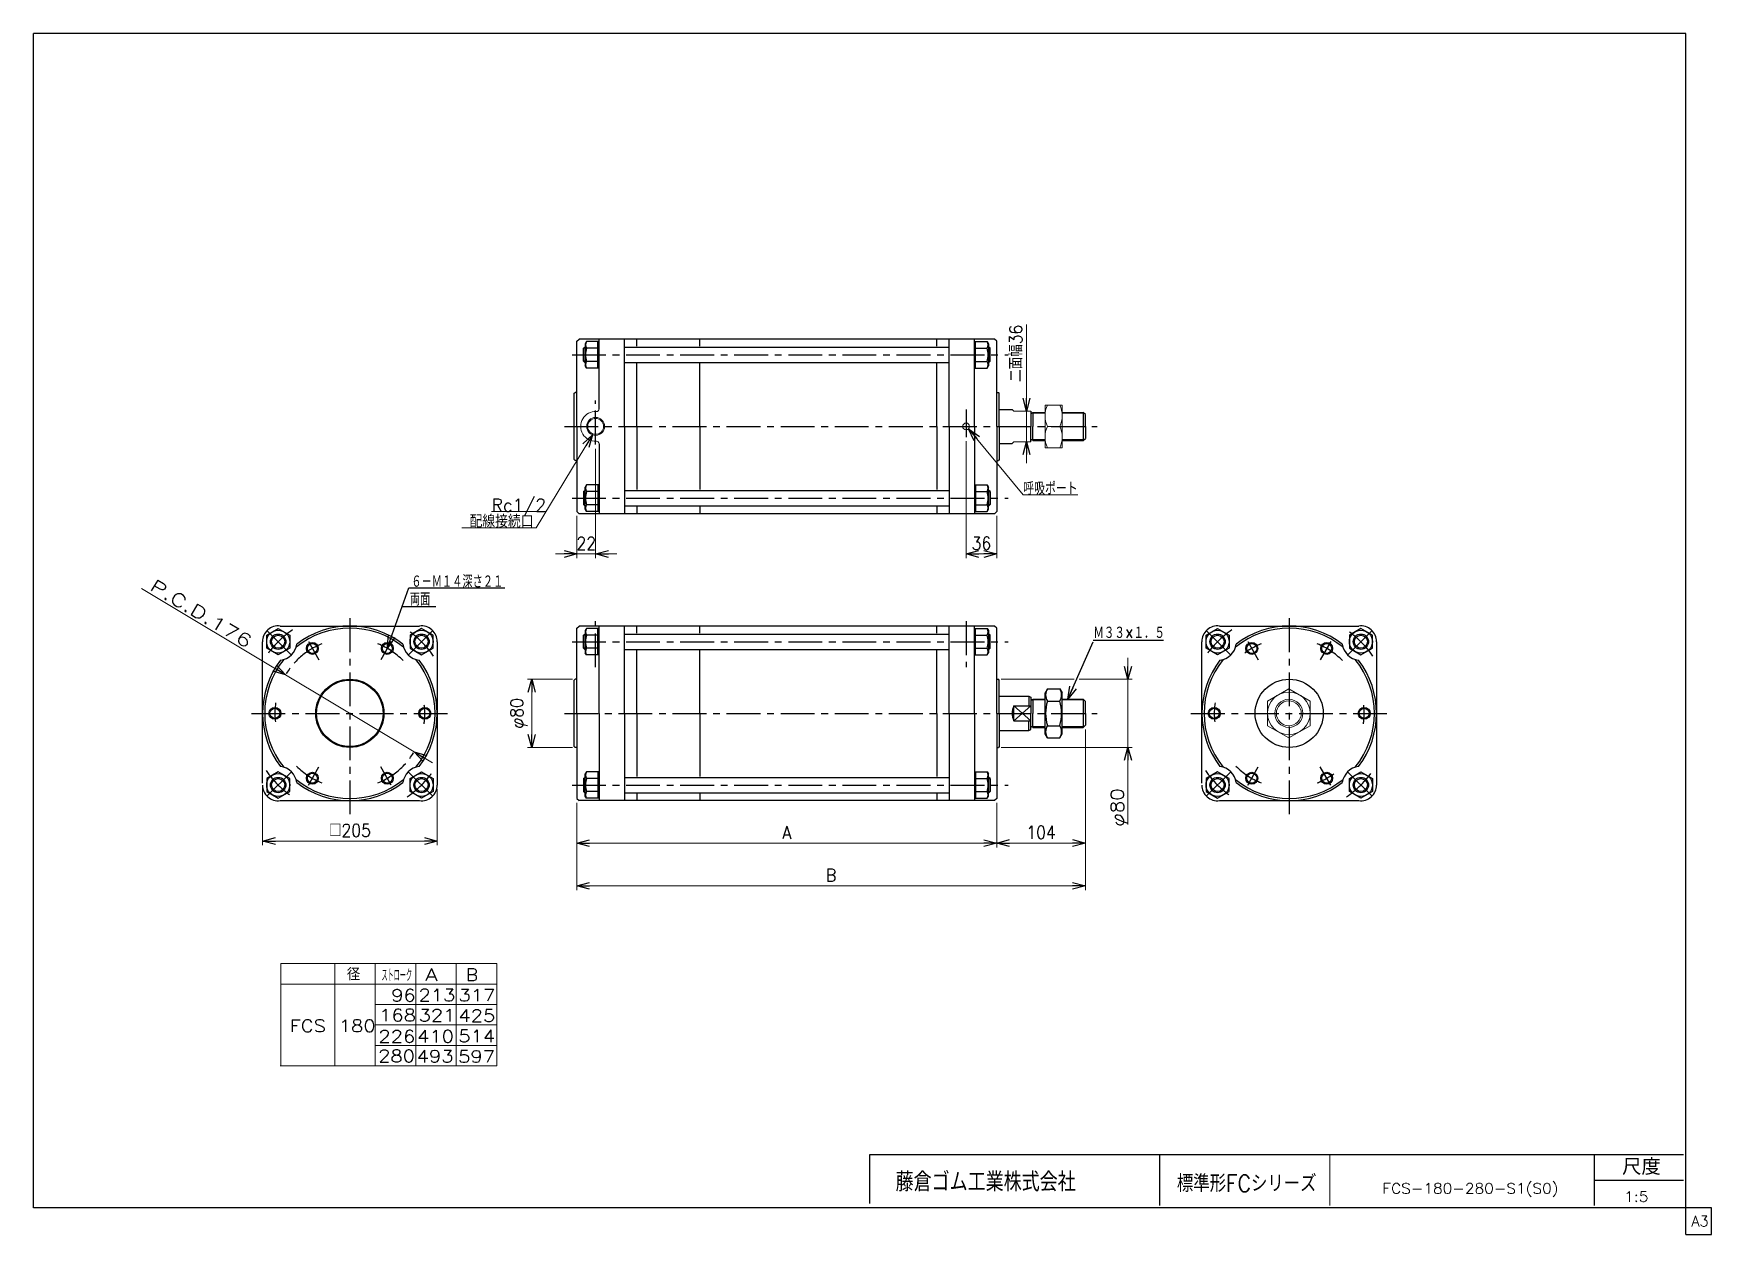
# Model space of a CAD drawing. Header units: millimetres. Extents: x -950 to 1020, y -701 to 709.
import ezdxf
from ezdxf.enums import TextEntityAlignment as Align

# ---------------------------------------------------------------- set-up
doc = ezdxf.new("R2010")
doc.units = ezdxf.units.MM
doc.header["$LTSCALE"] = 1.25
doc.linetypes.add('CENTER', pattern=[50.8, 31.75, -6.35, 6.35, -6.35])
doc.layers.add('ZUWAKU', color=7, linetype='Continuous')
doc.styles.add('FdaStyle0', font='txt.shx', dxfattribs={"width": 0.892857, "bigfont": 'bigfont'})
doc.dimstyles.new('DaDimRotatedStyle', dxfattribs={"dimtxt": 15, "dimasz": 15.000009, "dimexe": 5, "dimexo": 5, "dimgap": 5, "dimtad": 3, "dimdsep": 46, "dimtxsty": 'FdaStyle0', "dimblk1": 'OPEN30', "dimblk2": 'OPEN30', "dimsah": 1, "dimcen": 0.09, "dimclrd": 4, "dimclre": 4, "dimclrt": 4, "dimadec": 0, "dimazin": 2, "dimtfac": 1, "dimtdec": 4, "dimtmove": 0, "dimatfit": 0, "dimfxl": 1, "dimarcsym": 0})

msp = doc.modelspace()

# ---------------------------------------------------------------- texts
at = {"color": 4, "style": 'FdaStyle0'}
for s, height, width, p, p2 in [('配線接続口', 15, 0.833333, (-438.052, 128.43), (-363.052, 128.43)), ('６－Ｍ１４深さ２１', 15, 0.666667, (-506.499, 57.688), (-398.499, 57.688)), ('両面', 15, 0.666667, (-508.243, 37.031), (-484.243, 37.031)), ('Ｍ３３×１．５', 15, 0.666667, (294.372, -2.408), (378.372, -2.408)), ('   径', 14.4, 0.952381, (-624.04, -403.026), (-566.44, -403.026)), ('ストローク', 14.4, 0.416667, (-541.552, -404.233), (-505.552, -404.233)), ('FCS-180-280-S1(S0)', 12, 0.8272, (633.655, -653.284), (840.455, -653.284)), ('1:5', 12, 0.8, (917.398, -663.003), (946.198, -663.003))]:
    msp.add_text(s, height=height, dxfattribs=dict(at, width=width)).set_placement(p, p2, align=Align.FIT)
msp.add_text('P.C.D.176', height=15, rotation=-30.970184, dxfattribs=at).set_placement((-815.019, 55.942), (-699.265, -13.528), align=Align.FIT)
for s, p, p2 in [('A', (-490.066, -403.639), (-475.666, -403.639)), ('B', (-442.551, -403.639), (-428.151, -403.639)), ('96', (-530.086, -427.686), (-501.286, -427.686)), ('213', (-498.015, -427.582), (-454.815, -427.582)), ('317', (-451.051, -427.639), (-407.851, -427.639)), ('FCS 180', (-649.197, -463.639), (-548.397, -463.639)), ('168', (-544.206, -451.115), (-501.006, -451.115)), ('321', (-497.915, -451.29), (-454.715, -451.29)), ('425', (-451.179, -451.639), (-407.979, -451.639)), ('226', (-545.035, -476.091), (-501.835, -476.091)), ('410', (-499.683, -475.887), (-456.483, -475.887)), ('514', (-451.307, -475.639), (-408.107, -475.639)), ('280', (-545.367, -498.95), (-502.167, -498.95)), ('493', (-500.171, -499.29), (-456.971, -499.29)), ('597', (-451.434, -499.639), (-408.234, -499.639))]:
    msp.add_text(s, height=14.4, dxfattribs=at).set_placement(p, p2, align=Align.FIT)
at = {"layer": 'ZUWAKU', "color": 4, "style": 'FdaStyle0'}
for s, height, width, p, p2 in [('尺度', 19, 0.749175, (915.134, -631.46), (960.534, -631.46)), ('藤倉ゴム工業株式会社', 22.5, 0.652778, (62.122, -650.847), (273.622, -650.847)), ('標準形FCシリーズ', 20, 0.727273, (392.359, -651.497), (556.359, -651.497))]:
    msp.add_text(s, height=height, dxfattribs=dict(at, width=width)).set_placement(p, p2, align=Align.FIT)
at = {"layer": 'ZUWAKU', "color": 7, "style": 'FdaStyle0', "width": 0.8}
msp.add_text('A3', height=12.5, dxfattribs=at).set_placement((996.537, -691.992), (1016.537, -691.992), align=Align.FIT)

# ---------------------------------------------------------------- blocks, each defined once
blk = doc.blocks.new('_OPEN30')
at = {"color": 0, "linetype": 'ByBlock', "lineweight": -2}
for p, q in [((-1, 0.267949), (0, 0)), ((0, 0), (-1, -0.267949)), ((0, 0), (-1, 0))]:
    blk.add_line(p, q, dxfattribs=at)
blk = doc.blocks.new('DC_GROUP_Φ180_1')
at = {"color": 4, "linetype": 'Continuous', "lineweight": 25}
for p, q in [((240.5, -60.7), (237.7, -65.5)), ((237.7, -113.5), (237.7, -65.5)), ((240.5, -60.7), (254.9, -60.7)), ((240.5, -75.1), (254.9, -75.1)), ((254.9, -60.7), (257.7, -65.5)), ((257.7, -113.5), (257.7, -65.5)), ((240.5, -118.4), (237.7, -113.5)), ((240.5, -104), (254.9, -104)), ((254.9, -118.4), (257.7, -113.5)), ((240.5, -118.4), (254.9, -118.4))]:
    blk.add_line(p, q, dxfattribs=at)
for centre, radius, start, end in [((251, -67.9), 12.8, 145.6111, 214.3889), ((286, -89.5), 47.8, 162.4111, 197.5889), ((244.3, -67.9), 12.8, 325.6111, 34.3889), ((209.3, -89.5), 47.8, 342.4111, 17.5889), ((251, -111.2), 12.8, 145.6111, 214.3889), ((244.3, -111.2), 12.8, 325.6111, 34.3889)]:
    blk.add_arc(centre, radius, start, end, dxfattribs=at)
blk = doc.blocks.new('DC_GROUP_Φ180_2')
at = {"color": 4, "linetype": 'Continuous', "lineweight": 13}
for p, q in [((523.8, -60.7), (498.8, -75.1)), ((498.8, -75.1), (498.8, -104)), ((548.8, -75.1), (523.8, -60.7)), ((548.8, -104), (548.8, -75.1)), ((498.8, -104), (523.8, -118.4)), ((523.8, -118.4), (548.8, -104))]:
    blk.add_line(p, q, dxfattribs=at)
for radius in [25, 16.5, 14.6]:
    blk.add_circle((523.8, -89.5), radius, dxfattribs=at)
blk = doc.blocks.new('DC_GROUP_Φ180_3')
at = {"color": 4, "linetype": 'Continuous', "lineweight": 13}
for p, q in [((257.7, 272.4), (237.7, 272.4)), ((237.7, 272.4), (237.7, 222.4)), ((257.7, 222.4), (257.7, 272.4)), ((240.5, 247.4), (254.9, 247.4)), ((237.7, 222.4), (257.7, 222.4))]:
    blk.add_line(p, q, dxfattribs=at)
for centre, start, end in [((266.8, 259.9), 154.6263, 205.3737), ((228.5, 259.9), 334.6263, 25.3737), ((266.8, 234.9), 154.6263, 205.3737), ((228.5, 234.9), 334.6263, 25.3737)]:
    blk.add_arc(centre, 29.2, start, end, dxfattribs=at)
blk = doc.blocks.new('DA_IMAGEDIMGROUP_1')
at = {"color": 4, "linetype": 'Continuous', "lineweight": 13}
for p, q in [((215.8, 367.1), (215.8, 265.4)), ((215.8, 229.4), (215.8, 265.4)), ((215.8, 204.4), (215.8, 229.4))]:
    blk.add_line(p, q, dxfattribs=at)
at = {"color": 4, "xscale": 15.00001393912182, "yscale": 14.99994636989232}
for p, rotation in [((215.8, 265.4), 270), ((215.8, 229.4), 90)]:
    blk.add_blockref('_OPEN30', p, dxfattribs=dict(at, rotation=rotation))
at = {"color": 4, "insert": (210.8, 299.6), "char_height": 15, "width": 112.5, "attachment_point": 7, "rotation": 90, "style": 'FdaStyle0'}
blk.add_mtext('\\T1.00;二面幅36', dxfattribs=at)
blk = doc.blocks.new('*D5')
at = {"color": 4, "linetype": 'Continuous', "lineweight": 13}
for p, q in [((-312.1, -194.5), (-312.1, -247)), ((180.9, -194.5), (180.9, -247)), ((-312.1, -242), (180.9, -242))]:
    blk.add_line(p, q, dxfattribs=at)
at = {"color": 4, "xscale": 15.00001393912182, "yscale": 14.99994636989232}
for p, rotation in [((-312.1, -242), 180), ((180.9, -242), 360)]:
    blk.add_blockref('_OPEN30', p, dxfattribs=dict(at, rotation=rotation))
at = {"color": 4, "insert": (-65.6, -237), "char_height": 15, "width": 37.5, "attachment_point": 8, "style": 'FdaStyle0'}
blk.add_mtext('\\T1.00;A', dxfattribs=at)
blk = doc.blocks.new('*D6')
at = {"color": 4, "linetype": 'Continuous', "lineweight": 13}
for p, q in [((284.9, -108.5), (284.9, -297)), ((-312.1, -194.5), (-312.1, -297)), ((-312.1, -292), (284.9, -292))]:
    blk.add_line(p, q, dxfattribs=at)
at = {"color": 4, "xscale": 15.00001393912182, "yscale": 14.99994636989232}
for p, rotation in [((-312.1, -292), 180), ((284.9, -292), 360)]:
    blk.add_blockref('_OPEN30', p, dxfattribs=dict(at, rotation=rotation))
at = {"color": 4, "insert": (-13.6, -287), "char_height": 15, "width": 37.5, "attachment_point": 8, "style": 'FdaStyle0'}
blk.add_mtext('\\T1.00;B', dxfattribs=at)
blk = doc.blocks.new('*D7')
at = {"color": 4, "linetype": 'Continuous', "lineweight": 13}
for p, q in [((284.9, -108.5), (284.9, -246.8)), ((180.9, -194.5), (180.9, -246.8)), ((180.9, -241.8), (284.9, -241.8))]:
    blk.add_line(p, q, dxfattribs=at)
at = {"color": 4, "xscale": 15.00001393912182, "yscale": 14.99994636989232}
for p, rotation in [((180.9, -241.8), 180), ((284.9, -241.8), 360)]:
    blk.add_blockref('_OPEN30', p, dxfattribs=dict(at, rotation=rotation))
at = {"color": 4, "insert": (232.9, -236.8), "char_height": 15, "width": 75, "attachment_point": 8, "style": 'FdaStyle0'}
blk.add_mtext('\\T1.00;104', dxfattribs=at)
blk = doc.blocks.new('*D8')
at = {"color": 4, "linetype": 'Continuous', "lineweight": 13}
for p, q in [((-317.1, -49.5), (-370.1, -49.5)), ((-365.1, -129.5), (-365.1, -49.5)), ((-317.1, -129.5), (-370.1, -129.5))]:
    blk.add_line(p, q, dxfattribs=at)
at = {"color": 4, "xscale": 15.00001393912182, "yscale": 14.99994636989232}
for p, rotation in [((-365.1, -49.5), 90), ((-365.1, -129.5), 270)]:
    blk.add_blockref('_OPEN30', p, dxfattribs=dict(at, rotation=rotation))
at = {"color": 4, "insert": (-370.1, -89.5), "char_height": 15, "width": 75, "attachment_point": 8, "rotation": 90, "style": 'FdaStyle0'}
blk.add_mtext('\\T1.00;φ80', dxfattribs=at)
blk = doc.blocks.new('*D9')
at = {"color": 4, "linetype": 'Continuous', "lineweight": 13}
for p, q in [((-681.1, -176.4), (-681.1, -244.5)), ((-476.1, -178.7), (-476.1, -244.5)), ((-681.1, -239.5), (-476.1, -239.5))]:
    blk.add_line(p, q, dxfattribs=at)
at = {"color": 4, "xscale": 15.00001393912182, "yscale": 14.99994636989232}
for p, rotation in [((-681.1, -239.5), 180), ((-476.1, -239.5), 360)]:
    blk.add_blockref('_OPEN30', p, dxfattribs=dict(at, rotation=rotation))
at = {"color": 4, "insert": (-578.6, -234.5), "char_height": 15, "width": 93.75, "attachment_point": 8, "style": 'FdaStyle0'}
blk.add_mtext('\\T1.00;□205', dxfattribs=at)
blk = doc.blocks.new('DC_GROUP_Φ180_4')
at = {"color": 4, "linetype": 'Continuous', "lineweight": 13}
for p, q in [((334.9, -24.5), (334.9, -49.5)), ((185.9, -49.5), (271.8, -49.5)), ((277.7, -49.5), (339.9, -49.5)), ((334.9, -129.5), (334.9, -49.5)), ((185.9, -129.5), (339.9, -129.5)), ((334.9, -220.2), (334.9, -129.5))]:
    blk.add_line(p, q, dxfattribs=at)
at = {"color": 4, "xscale": 15.00001393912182, "yscale": 14.99994636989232}
for p, rotation in [((334.9, -49.5), 270), ((334.9, -129.5), 90)]:
    blk.add_blockref('_OPEN30', p, dxfattribs=dict(at, rotation=rotation))
at = {"color": 4, "style": 'FdaStyle0', "width": 0.9375}
blk.add_text('φ80', height=15, rotation=90, dxfattribs=at).set_placement((329.9, -222.7), (329.9, -177.7), align=Align.FIT)
blk = doc.blocks.new('DC_GROUP_Φ180_5')
at = {"color": 4, "linetype": 'Continuous', "lineweight": 13}
for p, q in [((147.8, 244.6), (211.9, 167)), ((211.9, 167), (275.9, 167))]:
    blk.add_line(p, q, dxfattribs=at)
at = {"color": 4, "xscale": 15.00001393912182, "yscale": 14.99994636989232, "rotation": 129.5365440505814}
blk.add_blockref('_OPEN30', (147.8, 244.6), dxfattribs=at)
at = {"color": 4, "style": 'FdaStyle0', "width": 0.680851}
blk.add_text('呼吸ポート', height=15, dxfattribs=at).set_placement((211.9, 167), (275.9, 167), align=Align.FIT)
blk = doc.blocks.new('DC_GROUP_Φ180_6')
at = {"color": 4, "linetype": 'Continuous', "lineweight": 13}
for p, q in [((-293.8, 237.6), (-359.7, 128.4)), ((-348.2, 147.4), (-412.2, 147.4))]:
    blk.add_line(p, q, dxfattribs=at)
at = {"color": 4, "xscale": 15.00001393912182, "yscale": 14.99994636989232, "rotation": 58.90733191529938}
blk.add_blockref('_OPEN30', (-293.8, 237.6), dxfattribs=at)
at = {"color": 4, "style": 'FdaStyle0', "width": 0.810127}
blk.add_text('Rc1/2', height=15, dxfattribs=at).set_placement((-412.2, 147.4), (-348.2, 147.4), align=Align.FIT)
blk = doc.blocks.new('DA_IMAGEDIMGROUP_2')
at = {"color": 4, "linetype": 'Continuous', "lineweight": 13}
for p, q in [((-290.1, 221.2), (-290.1, 92.6)), ((-312.1, 142.4), (-312.1, 92.6)), ((-337.1, 97.6), (-312.1, 97.6)), ((-312.1, 97.6), (-290.1, 97.6)), ((-265.1, 97.6), (-290.1, 97.6))]:
    blk.add_line(p, q, dxfattribs=at)
at = {"color": 4, "xscale": 15.00001393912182, "yscale": 14.99994636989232}
for p, rotation in [((-312.1, 97.6), 360), ((-290.1, 97.6), 180)]:
    blk.add_blockref('_OPEN30', p, dxfattribs=dict(at, rotation=rotation))
at = {"color": 4, "insert": (-301.1, 102.6), "char_height": 15, "width": 48.75, "attachment_point": 8, "style": 'FdaStyle0'}
blk.add_mtext('\\T1.00;22', dxfattribs=at)
blk = doc.blocks.new('*D14')
at = {"color": 4, "linetype": 'Continuous', "lineweight": 13}
for p, q in [((144.9, 229.9), (144.9, 92.6)), ((180.9, 142.4), (180.9, 92.6)), ((144.9, 97.6), (180.9, 97.6))]:
    blk.add_line(p, q, dxfattribs=at)
at = {"color": 4, "xscale": 15.00001393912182, "yscale": 14.99994636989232}
for p, rotation in [((144.9, 97.6), 180), ((180.9, 97.6), 360)]:
    blk.add_blockref('_OPEN30', p, dxfattribs=dict(at, rotation=rotation))
at = {"color": 4, "insert": (162.9, 102.6), "char_height": 15, "width": 48.75, "attachment_point": 8, "style": 'FdaStyle0'}
blk.add_mtext('\\T1.00;36', dxfattribs=at)

# ---------------------------------------------------------------- dimensions: what is measured, and where the dimension line sits
at = {"linetype": 'Continuous', "lineweight": 13}
for base, p1, p2, picture, middle in [((180.91, 97.635), (144.91, 234.928), (180.91, 147.37), '*D14', (162.91, 97.635)), ((284.91, -241.8), (180.91, -189.532), (284.91, -103.532), '*D7', (232.91, -241.8))]:
    dim = msp.add_linear_dim(base=base, p1=p1, p2=p2, dimstyle='DaDimRotatedStyle', override={"dimtxt": 15, "dimasz": 15.000009, "dimexe": 5, "dimexo": 5, "dimgap": 5, "dimtad": 3, "dimtih": 0, "dimtoh": 0, "dimdec": 2, "dimzin": 8, "dimtxsty": 'FdaStyle0', "dimblk1": 'OPEN30', "dimblk2": 'OPEN30', "dimsah": 1, "dimclrd": 4, "dimclre": 4, "dimclrt": 4, "dimazin": 2, "dimtofl": 1, "dimatfit": 0, "dimtolj": 0, "dimtzin": 8}, dxfattribs=at)
    dim.commit()
    dim.dimension.update_dxf_attribs({"geometry": picture, "text_midpoint": middle})
dim = msp.add_linear_dim(base=(-365.09, -49.532), p1=(-312.09, -129.532), p2=(-312.09, -49.532), angle=90, text='φ<>', dimstyle='DaDimRotatedStyle', override={"dimtxt": 15, "dimasz": 15.000009, "dimexe": 5, "dimexo": 5, "dimgap": 5, "dimtad": 3, "dimtih": 0, "dimtoh": 0, "dimdec": 2, "dimzin": 8, "dimtxsty": 'FdaStyle0', "dimblk1": 'OPEN30', "dimblk2": 'OPEN30', "dimsah": 1, "dimclrd": 4, "dimclre": 4, "dimclrt": 4, "dimazin": 2, "dimtofl": 1, "dimatfit": 0, "dimtolj": 0, "dimtzin": 8}, dxfattribs=at)
dim.commit()
dim.dimension.update_dxf_attribs({"geometry": '*D8', "text_midpoint": (-365.09, -89.532)})
for base, p1, p2, text, picture, middle in [((284.91, -292.032), (-312.09, -189.532), (284.91, -103.532), 'B', '*D6', (-13.59, -292.032)), ((-476.148, -239.532), (-681.148, -171.361), (-476.148, -173.678), '□<>', '*D9', (-578.648, -239.532)), ((180.91, -242.032), (-312.09, -189.532), (180.91, -189.532), 'A', '*D5', (-65.59, -242.032))]:
    dim = msp.add_linear_dim(base=base, p1=p1, p2=p2, text=text, dimstyle='DaDimRotatedStyle', override={"dimtxt": 15, "dimasz": 15.000009, "dimexe": 5, "dimexo": 5, "dimgap": 5, "dimtad": 3, "dimtih": 0, "dimtoh": 0, "dimdec": 2, "dimzin": 8, "dimtxsty": 'FdaStyle0', "dimblk1": 'OPEN30', "dimblk2": 'OPEN30', "dimsah": 1, "dimclrd": 4, "dimclre": 4, "dimclrt": 4, "dimazin": 2, "dimtofl": 1, "dimatfit": 0, "dimtolj": 0, "dimtzin": 8}, dxfattribs=at)
    dim.commit()
    dim.dimension.update_dxf_attribs({"geometry": picture, "text_midpoint": middle})

# ---------------------------------------------------------------- linework, layer by layer
at = {"color": 4, "linetype": 'Continuous', "lineweight": 25}
for p, q in [((-312.09, 347.37), (-309.59, 349.87)), ((-312.09, 347.37), (-309.59, 349.87)), ((-312.09, 287.37), (-312.09, 347.37)), ((-312.09, 247.37), (-312.09, 347.37)), ((178.41, 349.87), (-309.59, 349.87)), ((178.41, 349.87), (-309.59, 349.87)), ((-304.29, 339.166), (-302.94, 340.516)), ((-304.29, 323.866), (-304.29, 339.166)), ((-302.29, 339.166), (-304.29, 339.166)), ((-302.29, 340.516), (-302.94, 340.516)), ((-302.94, 340.516), (-302.94, 322.516)), ((-300.795, 347.104), (-302.29, 344.516)), ((-302.29, 344.516), (-302.29, 318.516)), ((-286.09, 347.104), (-300.795, 347.104)), ((-287.584, 339.31), (-300.795, 339.31)), ((-287.29, 315.927), (-287.29, 347.104)), ((-286.09, 267.845), (-286.09, 349.87)), ((-256.09, 247.37), (-256.09, 349.87)), ((-256.09, 340.516), (124.91, 340.516)), ((-241.89, 341.516), (-241.89, 349.87)), ((-167.89, 341.516), (-167.89, 349.87)), ((110.71, 341.516), (110.71, 349.87)), ((124.91, 247.37), (124.91, 349.87)), ((154.91, 247.37), (154.91, 349.87)), ((154.91, 347.104), (169.616, 347.104)), ((156.11, 315.927), (156.11, 347.104)), ((156.405, 339.31), (169.616, 339.31)), ((169.616, 347.104), (171.11, 344.516)), ((171.11, 344.516), (171.11, 318.516)), ((171.11, 340.516), (171.76, 340.516)), ((171.11, 339.166), (173.11, 339.166)), ((173.11, 339.166), (171.76, 340.516)), ((171.76, 340.516), (171.76, 322.516)), ((173.11, 323.866), (173.11, 339.166)), ((180.91, 347.37), (178.41, 349.87)), ((180.91, 347.37), (178.41, 349.87)), ((180.91, 287.37), (180.91, 347.37)), ((180.91, 247.37), (180.91, 347.37)), ((-302.29, 323.866), (-304.29, 323.866)), ((-304.29, 323.866), (-302.94, 322.516)), ((-302.29, 322.516), (-302.94, 322.516)), ((-300.795, 315.927), (-302.29, 318.516)), ((-287.584, 323.721), (-300.795, 323.721)), ((-286.09, 315.927), (-300.795, 315.927)), ((-256.09, 322.516), (124.91, 322.516)), ((-241.89, 247.37), (-241.89, 321.516)), ((-167.89, 247.37), (-167.89, 321.516)), ((110.71, 247.37), (110.71, 321.516)), ((154.91, 315.927), (169.616, 315.927)), ((156.405, 323.721), (169.616, 323.721)), ((169.616, 315.927), (171.11, 318.516)), ((171.11, 323.866), (173.11, 323.866)), ((171.11, 322.516), (171.76, 322.516)), ((173.11, 323.866), (171.76, 322.516)), ((-315.09, 286.37), (-314.09, 287.37)), ((-315.09, 208.37), (-315.09, 286.37)), ((-312.09, 287.37), (-314.09, 287.37)), ((180.91, 287.37), (182.91, 287.37)), ((183.91, 286.37), (182.91, 287.37)), ((183.91, 267.37), (183.91, 286.37)), ((183.91, 247.37), (183.91, 286.37)), ((183.91, 267.37), (198.91, 267.37)), ((220.91, 265.37), (220.91, 247.37)), ((237.688, 263.07), (222.034, 263.07)), ((223.11, 263.87), (237.688, 263.87)), ((223.11, 263.87), (223.11, 247.37)), ((257.688, 263.87), (282.41, 263.87)), ((283.21, 263.07), (257.688, 263.07)), ((284.91, 261.37), (282.41, 263.87)), ((282.41, 263.87), (282.41, 230.87)), ((284.91, 247.37), (284.91, 261.37)), ((-312.09, 247.37), (-312.09, 147.37)), ((-256.09, 247.37), (-256.09, 144.87)), ((-241.89, 247.37), (-241.89, 173.224)), ((-167.89, 247.37), (-167.89, 173.224)), ((110.71, 247.37), (110.71, 173.224)), ((124.91, 247.37), (124.91, 144.87)), ((154.91, 247.37), (154.91, 144.87)), ((180.91, 247.37), (180.91, 147.37)), ((183.91, 247.37), (183.91, 208.37)), ((220.91, 229.37), (220.91, 247.37)), ((223.11, 230.87), (223.11, 247.37)), ((284.91, 247.37), (284.91, 233.37)), ((-286.09, 226.894), (-286.09, 144.87)), ((183.91, 227.37), (198.91, 227.37)), ((237.688, 231.67), (222.034, 231.67)), ((223.11, 230.87), (237.688, 230.87)), ((283.21, 231.67), (257.688, 231.67)), ((257.688, 230.87), (282.41, 230.87)), ((282.41, 230.87), (284.91, 233.37)), ((-315.09, 208.37), (-314.09, 207.37)), ((-312.09, 207.37), (-314.09, 207.37)), ((180.91, 207.37), (182.91, 207.37)), ((183.91, 208.37), (182.91, 207.37)), ((-300.795, 178.813), (-302.29, 176.224)), ((-286.09, 178.813), (-300.795, 178.813)), ((-287.29, 178.813), (-287.29, 147.636)), ((154.91, 178.813), (169.616, 178.813)), ((156.11, 178.813), (156.11, 147.636)), ((169.616, 178.813), (171.11, 176.224)), ((-304.29, 170.874), (-302.94, 172.224)), ((-304.29, 170.874), (-304.29, 155.574)), ((-302.29, 170.874), (-304.29, 170.874)), ((-302.29, 172.224), (-302.94, 172.224)), ((-302.94, 154.224), (-302.94, 172.224)), ((-302.29, 150.224), (-302.29, 176.224)), ((-287.584, 171.018), (-300.795, 171.018)), ((-256.09, 172.224), (124.91, 172.224)), ((156.405, 171.018), (169.616, 171.018)), ((171.11, 150.224), (171.11, 176.224)), ((171.11, 172.224), (171.76, 172.224)), ((171.11, 170.874), (173.11, 170.874)), ((173.11, 170.874), (171.76, 172.224)), ((171.76, 154.224), (171.76, 172.224)), ((173.11, 170.874), (173.11, 155.574)), ((-312.09, 147.37), (-309.59, 144.87)), ((178.41, 144.87), (-309.59, 144.87)), ((-302.29, 155.574), (-304.29, 155.574)), ((-304.29, 155.574), (-302.94, 154.224)), ((-302.29, 154.224), (-302.94, 154.224)), ((-300.795, 147.636), (-302.29, 150.224)), ((-287.584, 155.43), (-300.795, 155.43)), ((-286.09, 147.636), (-300.795, 147.636)), ((-256.09, 154.224), (124.91, 154.224)), ((-241.89, 153.224), (-241.89, 144.87)), ((-167.89, 153.224), (-167.89, 144.87)), ((110.71, 153.224), (110.71, 144.87)), ((154.91, 147.636), (169.616, 147.636)), ((156.405, 155.43), (169.616, 155.43)), ((169.616, 147.636), (171.11, 150.224)), ((171.11, 155.574), (173.11, 155.574)), ((171.11, 154.224), (171.76, 154.224)), ((173.11, 155.574), (171.76, 154.224)), ((180.91, 147.37), (178.41, 144.87)), ((-534.648, -13.322), (-509.523, 57.795)), ((-509.221, 57.688), (-396.869, 57.688)), ((-517.283, 35.831), (-477.849, 35.831)), ((-676.294, 2.408), (-662.794, 10.202)), ((-676.294, -13.181), (-676.294, 2.408)), ((-662.794, 10.202), (-649.294, 2.408)), ((-660.477, 12.968), (-496.82, 12.968)), ((-649.294, 2.408), (-649.294, -13.181)), ((-494.502, 10.202), (-508.002, 2.408)), ((-508.002, 2.408), (-508.002, -13.181)), ((-481.002, 2.408), (-494.502, 10.202)), ((-481.002, -13.181), (-481.002, 2.408)), ((-312.09, 10.468), (-309.59, 12.968)), ((-312.09, 10.468), (-309.59, 12.968)), ((-312.09, -49.532), (-312.09, 10.468)), ((-312.09, -89.532), (-312.09, 10.468)), ((178.41, 12.968), (-309.59, 12.968)), ((178.41, 12.968), (-309.59, 12.968)), ((-304.29, 2.263), (-302.94, 3.613)), ((-304.29, -13.037), (-304.29, 2.263)), ((-302.29, 2.263), (-304.29, 2.263)), ((-302.29, 3.613), (-302.94, 3.613)), ((-302.94, 3.613), (-302.94, -14.387)), ((-300.795, 10.202), (-302.29, 7.613)), ((-302.29, 7.613), (-302.29, -18.387)), ((-286.09, 10.202), (-300.795, 10.202)), ((-287.584, 2.408), (-300.795, 2.408)), ((-287.29, -20.975), (-287.29, 10.202)), ((-286.09, -89.532), (-286.09, 12.968)), ((-256.09, -89.532), (-256.09, 12.968)), ((-256.09, 3.613), (124.91, 3.613)), ((-241.89, 4.613), (-241.89, 12.968)), ((-167.89, 4.613), (-167.89, 12.968)), ((110.71, 4.613), (110.71, 12.968)), ((124.91, -89.532), (124.91, 12.968)), ((154.91, -89.532), (154.91, 12.968)), ((154.91, 10.202), (169.616, 10.202)), ((156.11, -20.975), (156.11, 10.202)), ((156.405, 2.408), (169.616, 2.408)), ((169.616, 10.202), (171.11, 7.613)), ((171.11, 7.613), (171.11, -18.387)), ((171.11, 3.613), (171.76, 3.613)), ((171.11, 2.263), (173.11, 2.263)), ((173.11, 2.263), (171.76, 3.613)), ((171.76, 3.613), (171.76, -14.387)), ((173.11, -13.037), (173.11, 2.263)), ((180.91, 10.468), (178.41, 12.968)), ((180.91, 10.468), (178.41, 12.968)), ((180.91, -49.532), (180.91, 10.468)), ((180.91, -89.532), (180.91, 10.468)), ((426.63, 2.408), (440.13, 10.202)), ((426.63, -13.181), (426.63, 2.408)), ((440.13, 10.202), (453.63, 2.408)), ((442.447, 12.968), (606.104, 12.968)), ((453.63, 2.408), (453.63, -13.181)), ((608.421, 10.202), (594.921, 2.408)), ((594.921, 2.408), (594.921, -13.181)), ((621.921, 2.408), (608.421, 10.202)), ((621.921, -13.181), (621.921, 2.408)), ((-681.148, -171.361), (-681.148, -5.387)), ((-662.794, -20.975), (-676.294, -13.181)), ((-649.294, -13.181), (-662.794, -20.975)), ((-508.002, -13.181), (-494.502, -20.975)), ((-494.502, -20.975), (-481.002, -13.181)), ((-476.148, -5.387), (-476.148, -173.678)), ((-302.29, -13.037), (-304.29, -13.037)), ((-304.29, -13.037), (-302.94, -14.387)), ((-302.29, -14.387), (-302.94, -14.387)), ((-300.795, -20.975), (-302.29, -18.387)), ((-287.584, -13.181), (-300.795, -13.181)), ((-256.09, -14.387), (124.91, -14.387)), ((-241.89, -89.532), (-241.89, -15.387)), ((-167.89, -89.532), (-167.89, -15.387)), ((110.71, -89.532), (110.71, -15.387)), ((156.405, -13.181), (169.616, -13.181)), ((169.616, -20.975), (171.11, -18.387)), ((171.11, -13.037), (173.11, -13.037)), ((171.11, -14.387), (171.76, -14.387)), ((173.11, -13.037), (171.76, -14.387)), ((264.481, -72.997), (294.008, -5.55)), ((294.008, -3.608), (376.51, -3.608)), ((421.775, -171.361), (421.775, -5.387)), ((440.13, -20.975), (426.63, -13.181)), ((453.63, -13.181), (440.13, -20.975)), ((594.921, -13.181), (608.421, -20.975)), ((608.421, -20.975), (621.921, -13.181)), ((626.775, -5.387), (626.775, -173.678)), ((-286.09, -20.975), (-300.795, -20.975)), ((154.91, -20.975), (169.616, -20.975)), ((-315.09, -50.532), (-314.09, -49.532)), ((-315.09, -128.532), (-315.09, -50.532)), ((-312.09, -49.532), (-314.09, -49.532)), ((180.91, -49.532), (182.91, -49.532)), ((180.91, -49.532), (182.91, -49.532)), ((183.91, -50.532), (182.91, -49.532)), ((183.91, -50.532), (182.91, -49.532)), ((183.91, -69.532), (183.91, -50.532)), ((183.91, -89.532), (183.91, -50.532)), ((183.91, -69.532), (218.41, -69.532)), ((218.41, -69.532), (220.91, -70.698)), ((218.41, -69.532), (218.41, -80.815)), ((220.91, -70.698), (220.91, -89.532)), ((237.688, -73.832), (222.034, -73.832)), ((223.11, -73.032), (237.688, -73.032)), ((223.11, -73.032), (223.11, -89.532)), ((257.688, -73.032), (282.41, -73.032)), ((283.21, -73.832), (257.688, -73.832)), ((284.91, -75.532), (282.41, -73.032)), ((282.41, -73.032), (282.41, -106.032)), ((284.91, -89.532), (284.91, -75.532)), ((-312.09, -89.532), (-312.09, -189.532)), ((-286.09, -89.532), (-286.09, -192.032)), ((-256.09, -89.532), (-256.09, -192.032)), ((-241.89, -89.532), (-241.89, -163.678)), ((-167.89, -89.532), (-167.89, -163.678)), ((110.71, -89.532), (110.71, -163.678)), ((124.91, -89.532), (124.91, -192.032)), ((154.91, -89.532), (154.91, -192.032)), ((180.91, -89.532), (180.91, -189.532)), ((183.91, -89.532), (183.91, -128.532)), ((200.91, -98.25), (200.91, -80.815)), ((200.91, -80.815), (220.91, -80.815)), ((220.91, -80.815), (200.91, -98.25)), ((200.91, -80.815), (220.91, -98.25)), ((200.91, -98.25), (220.91, -98.25)), ((200.91, -98.25), (220.91, -98.25)), ((218.41, -109.532), (218.41, -98.25)), ((220.91, -108.367), (220.91, -89.532)), ((223.11, -106.032), (223.11, -89.532)), ((284.91, -89.532), (284.91, -103.532)), ((183.91, -109.532), (218.41, -109.532)), ((218.41, -109.532), (220.91, -108.367)), ((237.688, -105.232), (222.034, -105.232)), ((223.11, -106.032), (237.688, -106.032)), ((283.21, -105.232), (257.688, -105.232)), ((257.688, -106.032), (282.41, -106.032)), ((282.41, -106.032), (284.91, -103.532)), ((-315.09, -128.532), (-314.09, -129.532)), ((-312.09, -129.532), (-314.09, -129.532)), ((180.91, -129.532), (182.91, -129.532)), ((183.91, -128.532), (182.91, -129.532)), ((-662.794, -158.09), (-676.294, -165.884)), ((-676.294, -165.884), (-676.294, -181.472)), ((-649.294, -165.884), (-662.794, -158.09)), ((-649.294, -181.472), (-649.294, -165.884)), ((-508.002, -165.884), (-494.502, -158.09)), ((-508.002, -181.472), (-508.002, -165.884)), ((-494.502, -158.09), (-481.002, -165.884)), ((-481.002, -165.884), (-481.002, -181.472)), ((-304.29, -166.028), (-302.94, -164.678)), ((-304.29, -166.028), (-304.29, -181.328)), ((-302.29, -166.028), (-304.29, -166.028)), ((-302.29, -164.678), (-302.94, -164.678)), ((-302.94, -182.678), (-302.94, -164.678)), ((-300.795, -158.09), (-302.29, -160.678)), ((-302.29, -186.678), (-302.29, -160.678)), ((-286.09, -158.09), (-300.795, -158.09)), ((-287.584, -165.884), (-300.795, -165.884)), ((-287.29, -158.09), (-287.29, -189.267)), ((-256.09, -164.678), (124.91, -164.678)), ((154.91, -158.09), (169.616, -158.09)), ((156.11, -158.09), (156.11, -189.267)), ((156.405, -165.884), (169.616, -165.884)), ((169.616, -158.09), (171.11, -160.678)), ((171.11, -186.678), (171.11, -160.678)), ((171.11, -164.678), (171.76, -164.678)), ((171.11, -166.028), (173.11, -166.028)), ((173.11, -166.028), (171.76, -164.678)), ((171.76, -182.678), (171.76, -164.678)), ((173.11, -166.028), (173.11, -181.328)), ((440.13, -158.09), (426.63, -165.884)), ((426.63, -165.884), (426.63, -181.472)), ((453.63, -165.884), (440.13, -158.09)), ((453.63, -181.472), (453.63, -165.884)), ((594.921, -165.884), (608.421, -158.09)), ((594.921, -181.472), (594.921, -165.884)), ((608.421, -158.09), (621.921, -165.884)), ((621.921, -165.884), (621.921, -181.472)), ((-676.294, -181.472), (-662.794, -189.267)), ((-662.794, -189.267), (-649.294, -181.472)), ((-660.477, -192.032), (-496.82, -192.032)), ((-494.502, -189.267), (-508.002, -181.472)), ((-481.002, -181.472), (-494.502, -189.267)), ((-312.09, -189.532), (-309.59, -192.032)), ((178.41, -192.032), (-309.59, -192.032)), ((-302.29, -181.328), (-304.29, -181.328)), ((-304.29, -181.328), (-302.94, -182.678)), ((-302.29, -182.678), (-302.94, -182.678)), ((-300.795, -189.267), (-302.29, -186.678)), ((-287.584, -181.472), (-300.795, -181.472)), ((-286.09, -189.267), (-300.795, -189.267)), ((-256.09, -182.678), (124.91, -182.678)), ((-241.89, -183.678), (-241.89, -192.032)), ((-167.89, -183.678), (-167.89, -192.032)), ((110.71, -183.678), (110.71, -192.032)), ((154.91, -189.267), (169.616, -189.267)), ((156.405, -181.472), (169.616, -181.472)), ((169.616, -189.267), (171.11, -186.678)), ((171.11, -181.328), (173.11, -181.328)), ((171.11, -182.678), (171.76, -182.678)), ((173.11, -181.328), (171.76, -182.678)), ((180.91, -189.532), (178.41, -192.032)), ((426.63, -181.472), (440.13, -189.267)), ((440.13, -189.267), (453.63, -181.472)), ((442.447, -192.032), (606.104, -192.032)), ((608.421, -189.267), (594.921, -181.472)), ((621.921, -181.472), (608.421, -189.267))]:
    msp.add_line(p, q, dxfattribs=at)
at = {"color": 4, "linetype": 'CENTER', "lineweight": 25}
for p, q in [((-317.773, 331.516), (194.416, 331.516)), ((-290.09, 226.175), (-290.09, 277.963)), ((144.91, 267.313), (144.91, 234.928)), ((-326.749, 247.37), (298.972, 247.37)), ((-317.773, 163.224), (194.416, 163.224)), ((-578.648, 22.12), (-578.648, -212.859)), ((524.275, 22.12), (524.275, -212.859)), ((-647.532, -20.649), (-679.18, 10.999)), ((-509.764, -20.649), (-478.116, 10.999)), ((-290.09, -35.345), (-290.09, 18.843)), ((144.91, 18.656), (144.91, -35.438)), ((455.392, -20.649), (423.744, 10.999)), ((593.159, -20.649), (624.807, 10.999)), ((-627.347, -5.183), (-614.991, -26.584)), ((-529.949, -5.183), (-542.305, -26.584)), ((-317.773, -5.387), (194.416, -5.387)), ((475.576, -5.183), (487.932, -26.584)), ((572.974, -5.183), (560.619, -26.584)), ((-694.125, -89.532), (-464.185, -89.532)), ((-326.749, -89.532), (298.972, -89.532)), ((408.799, -89.532), (638.738, -89.532)), ((-627.347, -173.882), (-614.991, -152.481)), ((-529.949, -173.882), (-542.305, -152.481)), ((475.576, -173.882), (487.932, -152.481)), ((572.974, -173.882), (560.619, -152.481)), ((-647.532, -158.416), (-679.18, -190.064)), ((-509.764, -158.416), (-478.116, -190.064)), ((-317.773, -173.678), (194.416, -173.678)), ((455.392, -158.416), (423.744, -190.064)), ((593.159, -158.416), (624.807, -190.064))]:
    msp.add_line(p, q, dxfattribs=at)
at = {"color": 4, "linetype": 'Continuous', "lineweight": 13}
for p, q in [((198.91, 267.37), (200.91, 265.37)), ((200.91, 265.37), (220.91, 265.37)), ((237.688, 263.07), (237.688, 231.67)), ((200.91, 229.37), (198.91, 227.37)), ((200.91, 229.37), (220.91, 229.37)), ((-447.207, 128.373), (-359.703, 128.373)), ((-823.1, 57.176), (-654.102, -44.248)), ((-503.194, -134.816), (-654.102, -44.248)), ((-481.758, -147.681), (-503.194, -134.816)), ((-659.671, -383.429), (-406.206, -383.429)), ((-659.671, -383.429), (-659.671, -503.429)), ((-596.264, -383.429), (-596.264, -503.429)), ((-548.75, -383.429), (-548.75, -503.429)), ((-501.235, -383.429), (-501.235, -503.429)), ((-453.721, -383.429), (-453.721, -503.429)), ((-406.206, -383.429), (-406.206, -503.429)), ((-659.671, -407.429), (-406.206, -407.429)), ((-548.75, -431.429), (-406.206, -431.429)), ((-548.637, -455.429), (-406.206, -455.429)), ((-548.75, -479.429), (-406.206, -479.429)), ((-660.489, -503.429), (-406.206, -503.429))]:
    msp.add_line(p, q, dxfattribs=at)
for centre, radius in [((-290.09, 247.37), 10.495), ((-290.09, 247.37), 9.295), ((144.91, 247.37), 4)]:
    msp.add_circle(centre, radius, dxfattribs=at)
at = {"color": 4, "linetype": 'Continuous', "lineweight": 25}
for centre, radius in [((-662.794, -5.387), 13.5), ((-662.794, -5.387), 9), ((-662.794, -5.387), 7.65), ((-494.502, -5.387), 13.5), ((-494.502, -5.387), 9), ((-494.502, -5.387), 7.65), ((440.13, -5.387), 13.5), ((440.13, -5.387), 9), ((440.13, -5.387), 7.65), ((608.421, -5.387), 13.5), ((608.421, -5.387), 9), ((608.421, -5.387), 7.65), ((-622.648, -13.322), 7), ((-622.648, -13.322), 5.9), ((-534.648, -13.322), 7), ((-534.648, -13.322), 5.9), ((480.275, -13.322), 7), ((480.275, -13.322), 5.9), ((568.275, -13.322), 7), ((568.275, -13.322), 5.9), ((-578.648, -89.532), 40), ((-578.648, -89.532), 39), ((524.275, -89.532), 40), ((-666.648, -89.532), 7), ((-666.648, -89.532), 5.9), ((-490.648, -89.532), 7), ((-490.648, -89.532), 5.9), ((436.275, -89.532), 7), ((436.275, -89.532), 5.9), ((612.275, -89.532), 7), ((612.275, -89.532), 5.9), ((-662.794, -173.678), 13.5), ((-662.794, -173.678), 9), ((-662.794, -173.678), 7.65), ((-622.648, -165.743), 7), ((-622.648, -165.743), 5.9), ((-534.648, -165.743), 7), ((-534.648, -165.743), 5.9), ((-494.502, -173.678), 13.5), ((-494.502, -173.678), 9), ((-494.502, -173.678), 7.65), ((440.13, -173.678), 13.5), ((440.13, -173.678), 9), ((440.13, -173.678), 7.65), ((480.275, -165.743), 7), ((480.275, -165.743), 5.9), ((568.275, -165.743), 7), ((568.275, -165.743), 5.9), ((608.421, -173.678), 13.5), ((608.421, -173.678), 9), ((608.421, -173.678), 7.65)]:
    msp.add_circle(centre, radius, dxfattribs=at)
for centre, radius, start, end in [((-295.1, 343.207), 6.901, 145.611111, 214.388885), ((-276.207, 331.516), 25.794, 162.41111, 197.58889), ((163.921, 343.207), 6.901, 325.611115, 34.388889), ((145.027, 331.516), 25.794, 342.41111, 17.58889), ((-295.1, 319.824), 6.901, 145.611111, 214.388885), ((163.921, 319.824), 6.901, 325.611115, 34.388889), ((222.034, 264.194), 1.124, 196.074384, 343.252714), ((222.034, 230.546), 1.124, 16.747286, 163.925616), ((-295.1, 174.915), 6.901, 145.611115, 214.388889), ((163.921, 174.915), 6.901, 325.611111, 34.388885), ((-276.207, 163.224), 25.794, 162.41111, 197.58889), ((145.027, 163.224), 25.794, 342.41111, 17.58889), ((-295.1, 151.533), 6.901, 145.611115, 214.388889), ((163.921, 151.533), 6.901, 325.611111, 34.388885), ((-662.794, -5.387), 18.5, 82.804228, 180), ((-578.648, -89.532), 100, 50.827589, 129.172411), ((-578.648, -89.532), 102.5, 52.554636, 127.445364), ((-494.502, -5.387), 18.5, 0, 97.195772), ((-295.1, 6.305), 6.901, 145.611111, 214.388885), ((-276.207, -5.387), 25.794, 162.41111, 197.58889), ((163.921, 6.305), 6.901, 325.611115, 34.388889), ((145.027, -5.387), 25.794, 342.41111, 17.58889), ((440.13, -5.387), 18.5, 82.804228, 180), ((524.275, -89.532), 100, 50.827589, 129.172411), ((524.275, -89.532), 102.5, 52.554636, 127.445364), ((608.421, -5.387), 18.5, 0, 97.195772), ((-662.794, -5.387), 22, 277.226759, 352.773241), ((-494.502, -5.387), 22, 187.226759, 262.773241), ((-295.1, -17.078), 6.901, 145.611111, 214.388885), ((163.921, -17.078), 6.901, 325.611115, 34.388889), ((440.13, -5.387), 22, 277.226759, 352.773241), ((608.421, -5.387), 22, 187.226759, 262.773241), ((-578.648, -89.532), 102.5, 142.554636, 217.445364), ((-578.648, -89.532), 100, 140.827589, 219.172411), ((-578.648, -89.532), 100, 320.827589, 39.172411), ((-578.648, -89.532), 102.5, 322.554636, 37.445364), ((524.275, -89.532), 102.5, 142.554636, 217.445364), ((524.275, -89.532), 100, 140.827589, 219.172411), ((524.275, -89.532), 100, 320.827589, 39.172411), ((524.275, -89.532), 102.5, 322.554636, 37.445364), ((222.034, -72.709), 1.124, 196.074384, 343.252714), ((218.91, -89.532), 20, 154.158067, 205.841933), ((222.034, -106.356), 1.124, 16.747286, 163.925616), ((-662.794, -173.678), 22, 7.226759, 82.773241), ((-494.502, -173.678), 22, 97.226759, 172.773241), ((440.13, -173.678), 22, 7.226759, 82.773241), ((608.421, -173.678), 22, 97.226759, 172.773241), ((-662.794, -173.678), 18.5, 180, 277.195772), ((-578.648, -89.532), 100, 230.827589, 309.172411), ((-578.648, -89.532), 100, 230.827589, 309.172411), ((-578.648, -89.532), 102.5, 232.554636, 307.445364), ((-578.648, -89.532), 102.5, 232.554636, 307.445364), ((-494.502, -173.678), 18.5, 262.804228, 0), ((-295.1, -161.987), 6.901, 145.611115, 214.388889), ((-276.207, -173.678), 25.794, 162.41111, 197.58889), ((163.921, -161.987), 6.901, 325.611111, 34.388885), ((145.027, -173.678), 25.794, 342.41111, 17.58889), ((440.13, -173.678), 18.5, 180, 277.195772), ((524.275, -89.532), 100, 230.827589, 309.172411), ((524.275, -89.532), 100, 230.827589, 309.172411), ((524.275, -89.532), 102.5, 232.554636, 307.445364), ((524.275, -89.532), 102.5, 232.554636, 307.445364), ((608.421, -173.678), 18.5, 262.804228, 0), ((-295.1, -185.369), 6.901, 145.611115, 214.388889), ((163.921, -185.369), 6.901, 325.611111, 34.388885)]:
    msp.add_arc(centre, radius, start, end, dxfattribs=at)
at = {"color": 4, "linetype": 'Continuous', "lineweight": 13}
for centre, radius, start, end in [((-290.09, 247.37), 17.5, 87.203974, 272.796026), ((-289.09, 267.845), 3, 267.203974, 0), ((-289.09, 226.894), 3, 0, 92.796026)]:
    msp.add_arc(centre, radius, start, end, dxfattribs=at)
at = {"color": 4, "linetype": 'CENTER', "lineweight": 25}
for centre, radius, start, end in [((-578.648, -89.532), 119, 124.39236, 145.60764), ((-578.648, -89.532), 119, 34.39236, 55.60764), ((524.275, -89.532), 119, 124.39236, 145.60764), ((524.275, -89.532), 119, 34.39236, 55.60764), ((-578.648, -89.532), 88, 111.985932, 150.127311), ((-578.648, -89.532), 88, 44.697242, 68.014068), ((524.275, -89.532), 88, 111.985932, 126.377329), ((524.275, -89.532), 88, 44.697242, 68.014068), ((-578.648, -89.532), 88, 171.985932, 186.377329), ((524.275, -89.532), 88, 171.985932, 186.377329), ((-578.648, -89.532), 88, 351.985932, 6.377329), ((524.275, -89.532), 88, 351.985932, 6.377329), ((-578.648, -89.532), 88, 291.985932, 333.275181), ((-578.648, -89.532), 119, 214.39236, 235.60764), ((-578.648, -89.532), 88, 224.752908, 248.014068), ((-578.648, -89.532), 119, 304.39236, 325.60764), ((524.275, -89.532), 119, 214.39236, 235.60764), ((524.275, -89.532), 88, 224.752908, 248.014068), ((524.275, -89.532), 119, 304.39236, 325.60764), ((524.275, -89.532), 88, 291.985932, 306.377329)]:
    msp.add_arc(centre, radius, start, end, dxfattribs=at)
at = {"layer": 'ZUWAKU', "color": 5, "linetype": 'Continuous', "lineweight": 25}
for p, q in [((-950, -670.117), (-950, 708.633)), ((990, 708.633), (-950, 708.633)), ((990, -701.367), (990, 708.633)), ((1020, -670.117), (-950, -670.117)), ((1020, -701.367), (1020, -670.117)), ((990, -701.367), (1020, -701.367))]:
    msp.add_line(p, q, dxfattribs=at)
at = {"layer": 'ZUWAKU', "color": 4, "linetype": 'Continuous', "lineweight": 25}
for p, q in [((32.058, -607.56), (987.058, -607.56)), ((32.058, -664.884), (32.058, -607.56)), ((372.058, -607.56), (372.058, -667.56)), ((882.734, -667.56), (882.734, -607.56)), ((882.734, -637.56), (987.058, -637.56))]:
    msp.add_line(p, q, dxfattribs=at)
at = {"layer": 'ZUWAKU', "color": 4, "linetype": 'Continuous', "lineweight": 13}
msp.add_line((572.058, -607.56), (572.058, -667.56), dxfattribs=at)

# ---------------------------------------------------------------- block references
at = {"linetype": 'Continuous'}
for name in ['DA_IMAGEDIMGROUP_1', 'DC_GROUP_Φ180_3', 'DC_GROUP_Φ180_6', 'DC_GROUP_Φ180_5', 'DA_IMAGEDIMGROUP_2', 'DC_GROUP_Φ180_4', 'DC_GROUP_Φ180_1', 'DC_GROUP_Φ180_2']:
    msp.add_blockref(name, (0, 0), dxfattribs=at)
at = {"color": 4, "xscale": 15.00001393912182, "yscale": 14.99994636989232}
for p, rotation in [((-534.648, -13.322), 250.5419977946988), ((-654.102, -44.248), 329.0298160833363), ((264.481, -72.997), 246.3573807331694), ((-503.194, -134.816), 149.0298160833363)]:
    msp.add_blockref('_OPEN30', p, dxfattribs=dict(at, rotation=rotation))

msp.set_redraw_order([(e.dxf.handle, doc.entitydb.next_handle()) for e in msp.query("TEXT MTEXT ATTDEF DIMENSION ARC_DIMENSION")])  # texts and dimensions are drawn at this point

doc.saveas('drawing.dxf')
